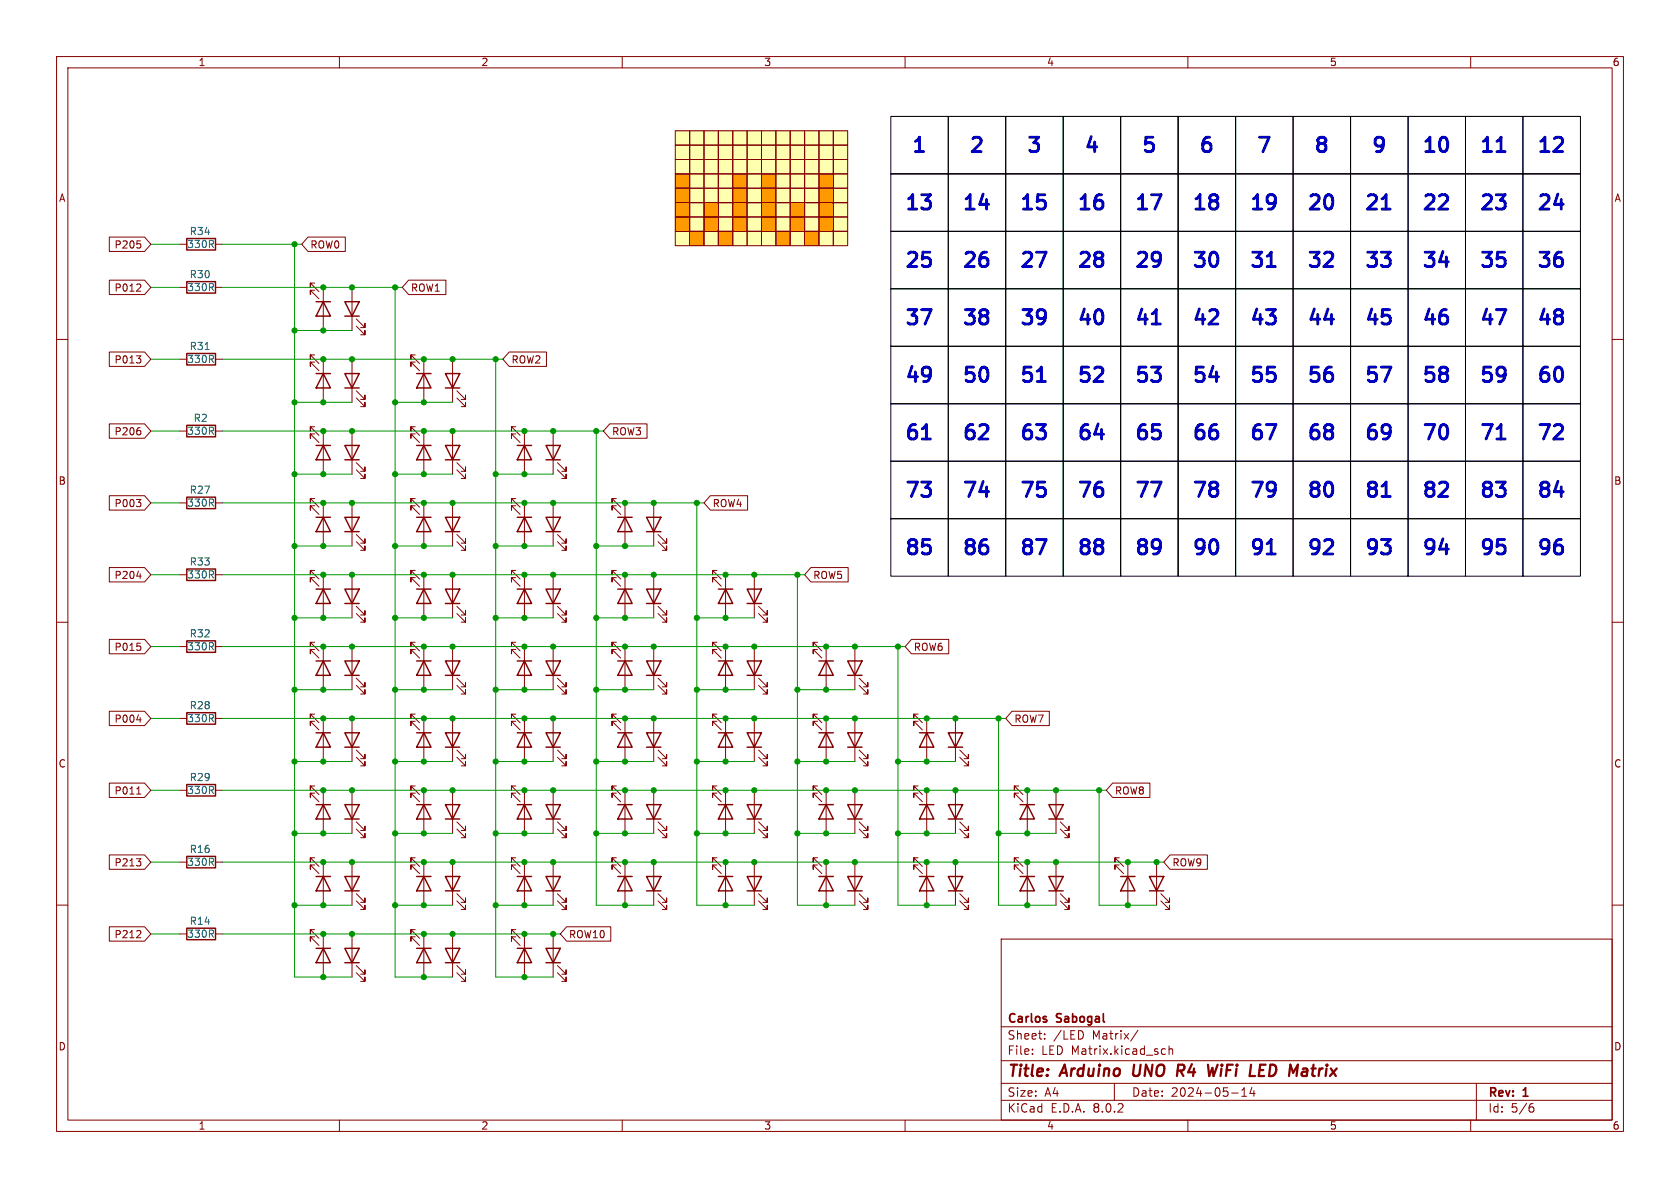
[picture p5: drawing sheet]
<svg xmlns="http://www.w3.org/2000/svg" width="297mm" height="210mm" viewBox="0 0 297 210" stroke-linecap="round" stroke-linejoin="round" font-family="sans-serif">
<defs><g id="words">
<g font-size="3.5" fill="#0000c2">
<text x="160.8" y="27.7">1</text>
<text x="171" y="27.7">2</text>
<text x="181.2" y="27.7">3</text>
<text x="191.3" y="27.7">4</text>
<text x="201.5" y="27.7">5</text>
<text x="211.6" y="27.7">6</text>
<text x="221.8" y="27.7">7</text>
<text x="232" y="27.7">8</text>
<text x="242.1" y="27.7">9</text>
<text x="251.1" y="27.7">10</text>
<text x="261.2" y="27.7">11</text>
<text x="271.4" y="27.7">12</text>
<text x="159.6" y="37.8">13</text>
<text x="169.8" y="37.8">14</text>
<text x="180" y="37.8">15</text>
<text x="190.1" y="37.8">16</text>
<text x="200.3" y="37.8">17</text>
<text x="210.4" y="37.8">18</text>
<text x="220.6" y="37.8">19</text>
<text x="230.8" y="37.8">20</text>
<text x="240.9" y="37.8">21</text>
<text x="251.1" y="37.8">22</text>
<text x="261.2" y="37.8">23</text>
<text x="271.4" y="37.8">24</text>
<text x="159.6" y="48">25</text>
<text x="169.8" y="48">26</text>
<text x="180" y="48">27</text>
<text x="190.1" y="48">28</text>
<text x="200.3" y="48">29</text>
<text x="210.4" y="48">30</text>
<text x="220.6" y="48">31</text>
<text x="230.8" y="48">32</text>
<text x="240.9" y="48">33</text>
<text x="251.1" y="48">34</text>
<text x="261.2" y="48">35</text>
<text x="271.4" y="48">36</text>
<text x="159.6" y="58.2">37</text>
<text x="169.8" y="58.2">38</text>
<text x="180" y="58.2">39</text>
<text x="190.1" y="58.2">40</text>
<text x="200.3" y="58.2">41</text>
<text x="210.4" y="58.2">42</text>
<text x="220.6" y="58.2">43</text>
<text x="230.8" y="58.2">44</text>
<text x="240.9" y="58.2">45</text>
<text x="251.1" y="58.2">46</text>
<text x="261.2" y="58.2">47</text>
<text x="271.4" y="58.2">48</text>
<text x="159.6" y="68.3">49</text>
<text x="169.8" y="68.3">50</text>
<text x="180" y="68.3">51</text>
<text x="190.1" y="68.3">52</text>
<text x="200.3" y="68.3">53</text>
<text x="210.4" y="68.3">54</text>
<text x="220.6" y="68.3">55</text>
<text x="230.8" y="68.3">56</text>
<text x="240.9" y="68.3">57</text>
<text x="251.1" y="68.3">58</text>
<text x="261.2" y="68.3">59</text>
<text x="271.4" y="68.3">60</text>
<text x="159.6" y="78.5">61</text>
<text x="169.8" y="78.5">62</text>
<text x="180" y="78.5">63</text>
<text x="190.1" y="78.5">64</text>
<text x="200.3" y="78.5">65</text>
<text x="210.4" y="78.5">66</text>
<text x="220.6" y="78.5">67</text>
<text x="230.8" y="78.5">68</text>
<text x="240.9" y="78.5">69</text>
<text x="251.1" y="78.5">70</text>
<text x="261.2" y="78.5">71</text>
<text x="271.4" y="78.5">72</text>
<text x="159.6" y="88.6">73</text>
<text x="169.8" y="88.6">74</text>
<text x="180" y="88.6">75</text>
<text x="190.1" y="88.6">76</text>
<text x="200.3" y="88.6">77</text>
<text x="210.4" y="88.6">78</text>
<text x="220.6" y="88.6">79</text>
<text x="230.8" y="88.6">80</text>
<text x="240.9" y="88.6">81</text>
<text x="251.1" y="88.6">82</text>
<text x="261.2" y="88.6">83</text>
<text x="271.4" y="88.6">84</text>
<text x="159.6" y="98.8">85</text>
<text x="169.8" y="98.8">86</text>
<text x="180" y="98.8">87</text>
<text x="190.1" y="98.8">88</text>
<text x="200.3" y="98.8">89</text>
<text x="210.4" y="98.8">90</text>
<text x="220.6" y="98.8">91</text>
<text x="230.8" y="98.8">92</text>
<text x="240.9" y="98.8">93</text>
<text x="251.1" y="98.8">94</text>
<text x="261.2" y="98.8">95</text>
<text x="271.4" y="98.8">96</text>
</g>
<g font-size="2.8" fill="#840000">
<text x="178" y="190.9">Title:</text>
<text x="187.7" y="190.9">Arduino</text>
<text x="201.1" y="190.9">UNO</text>
<text x="209.7" y="190.9">R4</text>
<text x="216" y="190.9">WiFi</text>
<text x="224.2" y="190.9">LED</text>
<text x="231.9" y="190.9">Matrix</text>
</g>
<g font-size="2.1" fill="#840000">
<text x="178" y="184">Sheet:</text>
<text x="178" y="181.2">Carlos</text>
<text x="186.2" y="184">/LED</text>
<text x="186.9" y="181.2">Sabogal</text>
<text x="193.2" y="184">Matrix/</text>
<text x="178" y="186.7">File:</text>
<text x="184.1" y="186.7">LED Matrix.kicad_sch</text>
<text x="178" y="196.9">KiCad</text>
<text x="178" y="194.1">Size:</text>
<text x="184.7" y="194.1">A4</text>
<text x="185.7" y="196.9">E.D.A.</text>
<text x="193.3" y="196.9">8.0.2</text>
<text x="200" y="194.1">Date:</text>
<text x="207" y="194.1">2024-05-14</text>
<text x="263" y="194.3">Rev:</text>
<text x="263" y="196.9">Id:</text>
<text x="267.1" y="196.9">5/6</text>
<text x="269.4" y="194.3">1</text>
</g>
<g font-size="1.8" fill="#840000">
<text x="35" y="11.9">1</text>
<text x="85" y="11.9">2</text>
<text x="135" y="11.9">3</text>
<text x="185" y="11.9">4</text>
<text x="235" y="11.9">5</text>
<text x="285" y="11.9">6</text>
<text x="10.3" y="35.9">A</text>
<text x="285.3" y="35.9">A</text>
<text x="20.1" y="44.1">P205</text>
<text x="54.8" y="44.1">ROW0</text>
<text x="20.1" y="51.8">P012</text>
<text x="72.5" y="51.8">ROW1</text>
<text x="20.1" y="64.5">P013</text>
<text x="90.3" y="64.5">ROW2</text>
<text x="20.1" y="77.2">P206</text>
<text x="108.1" y="77.2">ROW3</text>
<text x="10.3" y="85.9">B</text>
<text x="20.1" y="89.9">P003</text>
<text x="125.9" y="89.9">ROW4</text>
<text x="285.3" y="85.9">B</text>
<text x="20.1" y="102.6">P204</text>
<text x="143.7" y="102.6">ROW5</text>
<text x="20.1" y="115.3">P015</text>
<text x="161.4" y="115.3">ROW6</text>
<text x="20.1" y="128">P004</text>
<text x="179.2" y="128">ROW7</text>
<text x="10.3" y="135.9">C</text>
<text x="285.3" y="135.9">C</text>
<text x="20.1" y="140.7">P011</text>
<text x="197" y="140.7">ROW8</text>
<text x="20.1" y="153.4">P213</text>
<text x="207.2" y="153.4">ROW9</text>
<text x="20.1" y="166.1">P212</text>
<text x="100.5" y="166.1">ROW10</text>
<text x="10.3" y="185.9">D</text>
<text x="285.3" y="185.9">D</text>
<text x="35" y="199.9">1</text>
<text x="85" y="199.9">2</text>
<text x="135" y="199.9">3</text>
<text x="185" y="199.9">4</text>
<text x="235" y="199.9">5</text>
<text x="285" y="199.9">6</text>
</g>
<g font-size="1.8" fill="#006464">
<text x="33.4" y="41.8">R34</text>
<text x="33" y="44">330R</text>
<text x="33" y="51.7">330R</text>
<text x="33.4" y="49.4">R30</text>
<text x="33" y="64.4">330R</text>
<text x="33.4" y="62.1">R31</text>
<text x="33" y="77.1">330R</text>
<text x="34.1" y="74.8">R2</text>
<text x="33" y="89.8">330R</text>
<text x="33.4" y="87.5">R27</text>
<text x="33.4" y="100.2">R33</text>
<text x="33" y="102.5">330R</text>
<text x="33.4" y="112.9">R32</text>
<text x="33" y="115.2">330R</text>
<text x="33.4" y="125.6">R28</text>
<text x="33" y="127.9">330R</text>
<text x="33" y="140.6">330R</text>
<text x="33.4" y="138.3">R29</text>
<text x="33" y="153.3">330R</text>
<text x="33.4" y="151">R16</text>
<text x="33" y="166">330R</text>
<text x="33.4" y="163.7">R14</text>
</g>
</g></defs>
<g fill="none" stroke="#840000" stroke-width=".18">
<path d="M10 10h277v190h-277zM12 12h273v186h-273zM60 10v2M110 10v2M160 10v2M210 10v2M260 10v2M10 60h2M285 60h2M10 110h2M285 110h2M10 160h2"/>
<path d="M285 160h2M177 166h108v32h-108zM60 198v2M110 198v2M160 198v2M177 194.5h108M177 191.5h108M177 187.5h108M177 181.5h108M182.5 186.3v.1M182.5 185.5v.1M184.7 183.6v.1"/>
<path d="M184.7 182.8v.1M191.5 182.6v.7M197 191.5v3M201.2 182.1l-1.3 2M205.6 185.4l.4 .1M206 186.3l-.4 .1M206.7 185.5l.2-.1 .3 .1 .1 .9M206.7 184.9v1.5M210 198v2M217.7 193.2h1.2M219.5 193.8h.9M219.5 192.7l.5-.4v1.5"/>
<path d="M221.3 192.2l-.3 1.1h.9M221.7 192.8v1M260 198v2M261 191.5v6.5M270.6 195.7h.3l.3 .3-.1 .5-.5 .1M271 195.1l-.4 .1"/>
</g>
<path d="M200.5 188.2l-.2 1.6 .3 .4M208.3 188.2h.8M208.7 189.3l.5 .9M209.1 189.2l-.9 .1M215.3 188.2l-.8 2-.2-1.4M222.5 190.2h1M222.7 189.2h.6M222.8 188.2h.9M230.5 188.9l.6 .1-.1 1.2M231 190.1l-.2 .1M231.1 189.4h-.7" fill="none" stroke="#840000" stroke-width=".4"/>
<g fill="#ffffb0">
<path d="M142.2 28.2h2.6v2.5h-2.6z"/>
<path d="M144.8 23.1h2.5v2.6h-2.5z"/>
<path d="M144.8 25.7h2.5v2.5h-2.5z"/>
<path d="M142.2 25.7h2.6v2.5h-2.6z"/>
<path d="M142.2 23.1h2.6v2.6h-2.6z"/>
<path d="M139.7 23.1h2.5v2.6h-2.5z"/>
<path d="M134.6 28.2h2.6v2.5h-2.6z"/>
<path d="M132.1 28.2h2.5v2.5h-2.5z"/>
<path d="M132.1 23.1h2.5v2.6h-2.5z"/>
<path d="M132.1 25.7h2.5v2.5h-2.5z"/>
<path d="M132.1 30.7h2.5v2.6h-2.5z"/>
<path d="M147.3 23.1h2.6v2.6h-2.6z"/>
<path d="M144.8 28.2h2.5v2.5h-2.5z"/>
<path d="M147.3 25.7h2.6v2.5h-2.6z"/>
<path d="M147.3 28.2h2.6v2.5h-2.6z"/>
<path d="M139.7 25.7h2.5v2.5h-2.5z"/>
<path d="M139.7 28.2h2.5v2.5h-2.5z"/>
</g>
<path d="M134.6 30.7h2.6v2.6h-2.6z" fill="#f90"/>
<g fill="#ffffb0">
<path d="M137.2 25.7h2.5v2.5h-2.5z"/>
<path d="M137.2 30.7h2.5v2.6h-2.5z"/>
</g>
<path d="M124.5 35.8h2.5v2.6h-2.5z" fill="#f90"/>
<g fill="#ffffb0">
<path d="M124.5 33.3h2.5v2.5h-2.5z"/>
<path d="M127 33.3h2.5v2.5h-2.5z"/>
<path d="M127 35.8h2.5v2.6h-2.5z"/>
<path d="M121.9 33.3h2.6v2.5h-2.6z"/>
<path d="M127 30.7h2.5v2.6h-2.5z"/>
<path d="M132.1 35.8h2.5v2.6h-2.5z"/>
</g>
<path d="M129.5 33.3h2.6v2.5h-2.6z" fill="#f90"/>
<g fill="#ffffb0">
<path d="M121.9 25.7h2.6v2.5h-2.6z"/>
<path d="M119.4 23.1h2.5v2.6h-2.5z"/>
<path d="M121.9 23.1h2.6v2.6h-2.6z"/>
<path d="M119.4 25.7h2.5v2.5h-2.5z"/>
</g>
<path d="M139.7 35.8h2.5v2.6h-2.5z" fill="#f90"/>
<g fill="#ffffb0">
<path d="M139.7 30.7h2.5v2.6h-2.5z"/>
<path d="M142.2 35.8h2.6v2.6h-2.6z"/>
<path d="M121.9 35.8h2.6v2.6h-2.6z"/>
<path d="M142.2 30.7h2.6v2.6h-2.6z"/>
<path d="M142.2 33.3h2.6v2.5h-2.6z"/>
<path d="M137.2 38.4h2.5v2.5h-2.5z"/>
<path d="M134.6 40.9h2.6v2.5h-2.6z"/>
<path d="M132.1 38.4h2.5v2.5h-2.5z"/>
<path d="M132.1 40.9h2.5v2.5h-2.5z"/>
</g>
<g fill="#f90">
<path d="M137.2 40.9h2.5v2.5h-2.5z"/>
<path d="M134.6 38.4h2.6v2.5h-2.6z"/>
<path d="M134.6 35.8h2.6v2.6h-2.6z"/>
<path d="M134.6 33.3h2.6v2.5h-2.6z"/>
</g>
<path d="M139.7 40.9h2.5v2.5h-2.5z" fill="#ffffb0"/>
<g fill="#f90">
<path d="M144.8 38.4h2.5v2.5h-2.5z"/>
<path d="M142.2 40.9h2.6v2.5h-2.6z"/>
<path d="M139.7 38.4h2.5v2.5h-2.5z"/>
</g>
<path d="M142.2 38.4h2.6v2.5h-2.6z" fill="#ffffb0"/>
<path d="M144.8 33.3h2.5v2.5h-2.5z" fill="#f90"/>
<g fill="#ffffb0">
<path d="M147.3 30.7h2.6v2.6h-2.6z"/>
<path d="M147.3 33.3h2.6v2.5h-2.6z"/>
</g>
<g fill="#f90">
<path d="M144.8 30.7h2.5v2.6h-2.5z"/>
<path d="M121.9 40.9h2.6v2.5h-2.6z"/>
</g>
<path d="M147.3 38.4h2.6v2.5h-2.6z" fill="#ffffb0"/>
<path d="M144.8 35.8h2.5v2.6h-2.5z" fill="#f90"/>
<g fill="#ffffb0">
<path d="M144.8 40.9h2.5v2.5h-2.5z"/>
<path d="M147.3 40.9h2.6v2.5h-2.6z"/>
<path d="M147.3 35.8h2.6v2.6h-2.6z"/>
</g>
<path d="M119.4 35.8h2.5v2.6h-2.5z" fill="#f90"/>
<g fill="#ffffb0">
<path d="M119.4 40.9h2.5v2.5h-2.5z"/>
<path d="M121.9 38.4h2.6v2.5h-2.6z"/>
</g>
<g fill="#f90">
<path d="M119.4 38.4h2.5v2.5h-2.5z"/>
<path d="M129.5 35.8h2.6v2.6h-2.6z"/>
<path d="M129.5 30.7h2.6v2.6h-2.6z"/>
</g>
<g fill="#ffffb0">
<path d="M132.1 33.3h2.5v2.5h-2.5z"/>
<path d="M137.2 33.3h2.5v2.5h-2.5z"/>
<path d="M137.2 23.1h2.5v2.6h-2.5z"/>
<path d="M137.2 28.2h2.5v2.5h-2.5z"/>
<path d="M129.5 23.1h2.6v2.6h-2.6z"/>
<path d="M134.6 23.1h2.6v2.6h-2.6z"/>
<path d="M129.5 25.7h2.6v2.5h-2.6z"/>
<path d="M134.6 25.7h2.6v2.5h-2.6z"/>
<path d="M137.2 35.8h2.5v2.6h-2.5z"/>
<path d="M129.5 28.2h2.6v2.5h-2.6z"/>
<path d="M124.5 28.2h2.5v2.5h-2.5z"/>
<path d="M124.5 30.7h2.5v2.6h-2.5z"/>
<path d="M121.9 30.7h2.6v2.6h-2.6z"/>
<path d="M121.9 28.2h2.6v2.5h-2.6z"/>
</g>
<path d="M119.4 30.7h2.5v2.6h-2.5z" fill="#f90"/>
<path d="M119.4 28.2h2.5v2.5h-2.5z" fill="#ffffb0"/>
<path d="M119.4 33.3h2.5v2.5h-2.5z" fill="#f90"/>
<g fill="#ffffb0">
<path d="M124.5 23.1h2.5v2.6h-2.5z"/>
<path d="M127 23.1h2.5v2.6h-2.5z"/>
<path d="M127 28.2h2.5v2.5h-2.5z"/>
<path d="M127 25.7h2.5v2.5h-2.5z"/>
<path d="M124.5 25.7h2.5v2.5h-2.5z"/>
</g>
<g fill="#f90">
<path d="M127 40.9h2.5v2.5h-2.5z"/>
<path d="M129.5 38.4h2.6v2.5h-2.6z"/>
</g>
<path d="M124.5 40.9h2.5v2.5h-2.5z" fill="#ffffb0"/>
<path d="M124.5 38.4h2.5v2.5h-2.5z" fill="#f90"/>
<g fill="#ffffb0">
<path d="M129.5 40.9h2.6v2.5h-2.6z"/>
<path d="M127 38.4h2.5v2.5h-2.5z"/>
<path d="M139.7 33.3h2.5v2.5h-2.5z"/>
</g>
<g fill="none" stroke="#840000" stroke-width=".25">
<path d="M33 49.8h5.1v2h-5.1zM33 42.2h5.1v2h-5.1zM55.9 53.3h2.5M57.1 53.3l1.3 2.6h-2.5zM61 53.3h2.5l-1.3 2.6zM61 55.9h2.5M33 75.2h5.1v2h-5.1zM33 62.5h5.1v2h-5.1zM55.9 78.7h2.5M55.9 66h2.5M57.1 78.7l1.3 2.6h-2.5zM57.1 66l1.3 2.6h-2.5z"/>
<path d="M61 78.7h2.5l-1.3 2.6zM61 66h2.5l-1.3 2.6zM61 68.6h2.5M73.7 78.7h2.5M73.7 66h2.5M74.9 78.7l1.3 2.6h-2.5zM74.9 66l1.3 2.6h-2.5zM78.7 78.7h2.6l-1.3 2.6zM78.7 66h2.6l-1.3 2.6zM78.7 68.6h2.6M91.4 78.7h2.6M92.7 78.7l1.3 2.6h-2.6z"/>
<path d="M96.5 78.7h2.6l-1.3 2.6zM33 87.9h5.1v2h-5.1zM55.9 91.4h2.5M57.1 91.4l1.3 2.6h-2.5zM61 91.4h2.5l-1.3 2.6zM61 81.3h2.5M61 94h2.5M73.7 91.4h2.5M74.9 91.4l1.3 2.6h-2.5zM78.7 91.4h2.6l-1.3 2.6zM78.7 81.3h2.6M78.7 94h2.6"/>
<path d="M91.4 91.4h2.6M92.7 91.4l1.3 2.6h-2.6zM96.5 91.4h2.6l-1.3 2.6zM96.5 81.3h2.6M96.5 94h2.6M109.2 91.4h2.6M110.5 91.4l1.3 2.6h-2.6zM114.3 91.4h2.5l-1.2 2.6zM114.3 94h2.5M33 100.6h5.1v2h-5.1zM33 113.3h5.1v2h-5.1zM55.9 104.1h2.5"/>
<path d="M55.9 116.8h2.5M57.1 104.1l1.3 2.6h-2.5zM57.1 116.8l1.3 2.6h-2.5zM61 104.1h2.5l-1.3 2.6zM61 116.8h2.5l-1.3 2.6zM61 106.7h2.5M61 119.4h2.5M73.7 104.1h2.5M73.7 116.8h2.5M74.9 116.8l1.3 2.6h-2.5zM74.9 104.1l1.3 2.6h-2.5zM78.7 104.1h2.6l-1.3 2.6z"/>
<path d="M78.7 116.8h2.6l-1.3 2.6zM78.7 106.7h2.6M78.7 119.4h2.6M91.4 104.1h2.6M91.4 116.8h2.6M92.7 104.1l1.3 2.6h-2.6zM92.7 116.8l1.3 2.6h-2.6zM96.5 104.1h2.6l-1.3 2.6zM96.5 116.8h2.6l-1.3 2.6zM96.5 106.7h2.6M96.5 119.4h2.6M109.2 104.1h2.6"/>
<path d="M109.2 116.8h2.6M110.5 116.8l1.3 2.6h-2.6zM110.5 104.1l1.3 2.6h-2.6zM114.3 116.8h2.5l-1.2 2.6zM114.3 104.1h2.5l-1.2 2.6zM114.3 106.7h2.5M114.3 119.4h2.5M127 104.1h2.5M127 116.8h2.5M128.3 104.1l1.2 2.6h-2.5zM128.3 116.8l1.2 2.6h-2.5zM132.1 104.1h2.5l-1.3 2.6z"/>
<path d="M132.1 116.8h2.5l-1.3 2.6zM132.1 106.7h2.5M132.1 119.4h2.5M144.8 116.8h2.5M146 116.8l1.3 2.6h-2.5zM149.9 116.8h2.5l-1.3 2.6zM149.9 119.4h2.5M33 126h5.1v2h-5.1zM33 138.7h5.1v2h-5.1zM55.9 129.5h2.5M57.1 129.5l1.3 2.6h-2.5zM61 129.5h2.5l-1.3 2.6z"/>
<path d="M61 132.1h2.5M73.7 129.5h2.5M74.9 129.5l1.3 2.6h-2.5zM78.7 129.5h2.6l-1.3 2.6zM78.7 132.1h2.6M91.4 129.5h2.6M92.7 129.5l1.3 2.6h-2.6zM96.5 129.5h2.6l-1.3 2.6zM96.5 132.1h2.6M109.2 129.5h2.6M110.5 129.5l1.3 2.6h-2.6zM114.3 129.5h2.5l-1.2 2.6z"/>
<path d="M114.3 132.1h2.5M127 129.5h2.5M128.3 129.5l1.2 2.6h-2.5zM132.1 129.5h2.5l-1.3 2.6zM132.1 132.1h2.5M144.8 129.5h2.5M146 129.5l1.3 2.6h-2.5zM149.9 129.5h2.5l-1.3 2.6zM149.9 132.1h2.5M162.6 129.5h2.5M163.8 129.5l1.3 2.6h-2.5zM167.6 129.5h2.6l-1.3 2.6z"/>
<path d="M167.6 132.1h2.6M33 151.4h5.1v2h-5.1zM55.9 142.2h2.5M55.9 154.9h2.5M57.1 142.2l1.3 2.6h-2.5zM57.1 154.9l1.3 2.6h-2.5zM61 154.9h2.5l-1.3 2.6zM61 142.2h2.5l-1.3 2.6zM61 157.5h2.5M61 144.8h2.5M73.7 142.2h2.5M73.7 154.9h2.5"/>
<path d="M74.9 142.2l1.3 2.6h-2.5zM74.9 154.9l1.3 2.6h-2.5zM78.7 154.9h2.6l-1.3 2.6zM78.7 142.2h2.6l-1.3 2.6zM78.7 157.5h2.6M78.7 144.8h2.6M91.4 142.2h2.6M91.4 154.9h2.6M92.7 142.2l1.3 2.6h-2.6zM92.7 154.9l1.3 2.6h-2.6zM96.5 154.9h2.6l-1.3 2.6zM96.5 142.2h2.6l-1.3 2.6z"/>
<path d="M96.5 157.5h2.6M96.5 144.8h2.6M109.2 142.2h2.6M109.2 154.9h2.6M110.5 154.9l1.3 2.6h-2.6zM110.5 142.2l1.3 2.6h-2.6zM114.3 154.9h2.5l-1.2 2.6zM114.3 142.2h2.5l-1.2 2.6zM114.3 157.5h2.5M114.3 144.8h2.5M127 142.2h2.5M127 154.9h2.5"/>
<path d="M128.3 142.2l1.2 2.6h-2.5zM128.3 154.9l1.2 2.6h-2.5zM132.1 142.2h2.5l-1.3 2.6zM132.1 154.9h2.5l-1.3 2.6zM132.1 157.5h2.5M132.1 144.8h2.5M144.8 142.2h2.5M144.8 154.9h2.5M146 154.9l1.3 2.6h-2.5zM146 142.2l1.3 2.6h-2.5zM149.9 154.9h2.5l-1.3 2.6zM149.9 142.2h2.5l-1.3 2.6z"/>
<path d="M149.9 157.5h2.5M149.9 144.8h2.5M162.6 142.2h2.5M162.6 154.9h2.5M163.8 142.2l1.3 2.6h-2.5zM163.8 154.9l1.3 2.6h-2.5zM167.6 142.2h2.6l-1.3 2.6zM167.6 154.9h2.6l-1.3 2.6zM167.6 157.5h2.6M167.6 144.8h2.6M180.3 142.2h2.6M180.3 154.9h2.6"/>
<path d="M181.6 154.9l1.3 2.6h-2.6zM181.6 142.2l1.3 2.6h-2.6zM185.4 142.2h2.6l-1.3 2.6zM185.4 154.9h2.6l-1.3 2.6zM185.4 157.5h2.6M185.4 144.8h2.6M198.1 154.9h2.6M199.4 154.9l1.3 2.6h-2.6zM203.2 154.9h2.5l-1.2 2.6zM203.2 157.5h2.5M33 164.1h5.1v2h-5.1zM55.9 167.6h2.5"/>
<path d="M57.1 167.6l1.3 2.6h-2.5zM61 167.6h2.5l-1.3 2.6zM61 170.2h2.5M73.7 167.6h2.5M74.9 167.6l1.3 2.6h-2.5zM78.7 167.6h2.6l-1.3 2.6zM78.7 170.2h2.6M91.4 167.6h2.6M92.7 167.6l1.3 2.6h-2.6zM96.5 167.6h2.6l-1.3 2.6zM96.5 170.2h2.6"/>
</g>
<g fill="none" stroke="#840000" stroke-width=".18">
<path d="M19.3 49.5h6.3l1.1 1.3-1.1 1.3h-6.3zM19.3 41.9h6.3l1.1 1.3-1.1 1.3h-6.3zM24.2 42.6h.6M24.8 43.1l.1 .2-.1 .5M24.8 50.3l.1 .1-.1 .3-.7 .8h.8M31.7 50.8h1.3M31.7 43.2h1.3M38.1 50.8h1.3M38.1 43.2h1.3M54.5 41.9h6.5v2.6h-6.5l-1.2-1.3zM55.6 50h-.7v.8v-.8l1.5 1.6M55.6 51.3h-.7v.8v-.8l1.5 1.5"/>
<path d="M57.1 50.8v7.6M62.2 50.8v7.6M63 57.7l1.5 1.5v-.8v.8h-.7M63 56.4l1.5 1.5v-.7v.7h-.7M72.2 49.5h6.6v2.6h-6.6l-1.1-1.3zM19.3 74.9h6.3l1.1 1.3-1.1 1.3h-6.3zM19.3 62.2h6.3l1.1 1.3-1.1 1.3h-6.3zM24.1 62.9h.8l-.4 .5M24.8 76.1l.1 .2-.1 .5M24.8 63.4l.1 .2-.1 .5M31.7 76.2h1.3M31.7 63.5h1.3"/>
<path d="M38.1 76.2h1.3M38.1 63.5h1.3M55.6 75.4h-.7v.8v-.8l1.5 1.6M55.6 76.7h-.7v.8v-.8l1.5 1.5M55.6 62.7h-.7v.8v-.8l1.5 1.6M55.6 64h-.7v.8v-.8l1.5 1.5M57.1 63.5v7.6M57.1 76.2v7.6M62.2 63.5v7.6M62.2 76.2v7.6M63 70.4l1.5 1.5v-.8v.8h-.7M63 69.1l1.5 1.5v-.7v.7h-.7"/>
<path d="M73.4 75.4h-.8v.8v-.8l1.6 1.6M73.4 76.7h-.8v.8v-.8l1.6 1.5M73.4 62.7h-.8v.8v-.8l1.6 1.6M73.4 64h-.8v.8v-.8l1.6 1.5M74.9 63.5v7.6M74.9 76.2v7.6M80 63.5v7.6M80 76.2v7.6M80.8 70.4l1.5 1.5v-.8v.8h-.8M80.8 69.1l1.5 1.5v-.7v.7h-.8M90 62.2h6.6v2.6h-6.6l-1.1-1.3zM91.2 75.4h-.8v.8v-.8l1.5 1.6"/>
<path d="M91.2 76.7h-.8v.8v-.8l1.5 1.5M92.7 76.2v7.6M97.8 76.2v7.6M107.8 74.9h6.6v2.6h-6.6l-1.1-1.3zM19.3 87.6h6.3l1.1 1.3-1.1 1.3h-6.3zM24.1 88.3h.8l-.4 .5M24.8 88.8l.1 .2-.1 .5M31.7 88.9h1.3M38.1 88.9h1.3M55.6 88.1h-.7v.8v-.8l1.5 1.6M55.6 89.4h-.7v.8v-.8l1.5 1.5M57.1 88.9v7.6"/>
<path d="M62.2 88.9v7.6M63 83.1l1.5 1.5v-.8v.8h-.7M63 81.8l1.5 1.5v-.7v.7h-.7M63 95.8l1.5 1.5v-.8v.8h-.7M63 94.5l1.5 1.5v-.7v.7h-.7M73.4 88.1h-.8v.8v-.8l1.6 1.6M73.4 89.4h-.8v.8v-.8l1.6 1.5M74.9 88.9v7.6M80 88.9v7.6M80.8 95.8l1.5 1.5v-.8v.8h-.8M80.8 94.5l1.5 1.5v-.7v.7h-.8M80.8 83.1l1.5 1.5v-.8v.8h-.8"/>
<path d="M80.8 81.8l1.5 1.5v-.7v.7h-.8M91.2 88.1h-.8v.8v-.8l1.5 1.6M91.2 89.4h-.8v.8v-.8l1.5 1.5M92.7 88.9v7.6M97.8 88.9v7.6M98.6 95.8l1.5 1.5v-.8v.8h-.8M98.6 94.5l1.5 1.5v-.7v.7h-.8M98.6 83.1l1.5 1.5v-.8v.8h-.8M98.6 81.8l1.5 1.5v-.7v.7h-.8M109 88.1h-.8v.8v-.8l1.5 1.6M109 89.4h-.8v.8v-.8l1.5 1.5M110.5 88.9v7.6"/>
<path d="M115.6 88.9v7.6M116.3 95.8l1.6 1.5v-.8v.8h-.8M116.3 94.5l1.6 1.5v-.7v.7h-.8M125.6 87.6h6.6v2.6h-6.6l-1.1-1.3zM19.3 100.3h6.3l1.1 1.3-1.1 1.3h-6.3zM19.3 113h6.3l1.1 1.3-1.1 1.3h-6.3zM24.2 101.8h.8M24.2 113.7h.6M24.8 114.2l.1 .2-.1 .5M31.7 101.6h1.3M31.7 114.3h1.3M38.1 101.6h1.3"/>
<path d="M38.1 114.3h1.3M55.6 100.8h-.7v.8v-.8l1.5 1.6M55.6 102.1h-.7v.8v-.8l1.5 1.5M55.6 113.5h-.7v.8v-.8l1.5 1.6M55.6 114.8h-.7v.8v-.8l1.5 1.5M57.1 101.6v7.6M57.1 114.3v7.6M62.2 101.6v7.6M62.2 114.3v7.6M63 108.5l1.5 1.5v-.8v.8h-.7M63 107.2l1.5 1.5v-.7v.7h-.7M63 119.9l1.5 1.5v-.7v.7h-.7"/>
<path d="M73.4 113.5h-.8v.8v-.8l1.6 1.6M73.4 114.8h-.8v.8v-.8l1.6 1.5M73.4 100.8h-.8v.8v-.8l1.6 1.6M73.4 102.1h-.8v.8v-.8l1.6 1.5M74.9 101.6v7.6M74.9 114.3v7.6M80 101.6v7.6M80 114.3v7.6M80.8 108.5l1.5 1.5v-.8v.8h-.8M80.8 107.2l1.5 1.5v-.7v.7h-.8M80.8 119.9l1.5 1.5v-.7v.7h-.8M91.2 100.8h-.8v.8v-.8l1.5 1.6"/>
<path d="M91.2 102.1h-.8v.8v-.8l1.5 1.5M91.2 113.5h-.8v.8v-.8l1.5 1.6M91.2 114.8h-.8v.8v-.8l1.5 1.5M92.7 101.6v7.6M92.7 114.3v7.6M97.8 101.6v7.6M97.8 114.3v7.6M98.6 108.5l1.5 1.5v-.8v.8h-.8M98.6 107.2l1.5 1.5v-.7v.7h-.8M98.6 119.9l1.5 1.5v-.7v.7h-.8M109 113.5h-.8v.8v-.8l1.5 1.6M109 114.8h-.8v.8v-.8l1.5 1.5"/>
<path d="M109 100.8h-.8v.8v-.8l1.5 1.6M109 102.1h-.8v.8v-.8l1.5 1.5M110.5 101.6v7.6M110.5 114.3v7.6M115.6 101.6v7.6M115.6 114.3v7.6M116.3 119.9l1.6 1.5v-.7v.7h-.8M116.3 108.5l1.6 1.5v-.8v.8h-.8M116.3 107.2l1.6 1.5v-.7v.7h-.8M126.7 100.8h-.7v.8v-.8l1.5 1.6M126.7 102.1h-.7v.8v-.8l1.5 1.5M126.7 113.5h-.7v.8v-.8l1.5 1.6"/>
<path d="M126.7 114.8h-.7v.8v-.8l1.5 1.5M128.3 101.6v7.6M128.3 114.3v7.6M133.3 101.6v7.6M133.3 114.3v7.6M134.1 108.5l1.5 1.5v-.8v.8h-.7M134.1 107.2l1.5 1.5v-.7v.7h-.7M134.1 119.9l1.5 1.5v-.7v.7h-.7M143.4 100.3h6.5v2.6h-6.5l-1.2-1.3zM144.5 113.5h-.7v.8v-.8l1.5 1.6M144.5 114.8h-.7v.8v-.8l1.5 1.5M146 114.3v7.6"/>
<path d="M151.1 114.3v7.6M151.9 119.9l1.5 1.5v-.7v.7h-.7M161.1 113h6.6v2.6h-6.6l-1.1-1.3zM19.3 125.7h6.3l1.1 1.3-1.1 1.3h-6.3zM19.3 138.4h6.3l1.1 1.3-1.1 1.3h-6.3zM24.2 127.2h.8M31.7 127h1.3M31.7 139.7h1.3M38.1 127h1.3M38.1 139.7h1.3M55.6 126.2h-.7v.8v-.8l1.5 1.6M55.6 127.5h-.7v.8v-.8l1.5 1.5"/>
<path d="M55.6 138.9h-.7v.8v-.8l1.5 1.6M57.1 127v7.6M57.1 139.7v7.6M62.2 127v7.6M62.2 139.7v7.6M63 133.9l1.5 1.5v-.8v.8h-.7M63 132.6l1.5 1.5v-.7v.7h-.7M63 121.2l1.5 1.5v-.8v.8h-.7M73.4 126.2h-.8v.8v-.8l1.6 1.6M73.4 127.5h-.8v.8v-.8l1.6 1.5M73.4 138.9h-.8v.8v-.8l1.6 1.6M74.9 127v7.6"/>
<path d="M74.9 139.7v7.6M80 127v7.6M80 139.7v7.6M80.8 133.9l1.5 1.5v-.8v.8h-.8M80.8 132.6l1.5 1.5v-.7v.7h-.8M80.8 121.2l1.5 1.5v-.8v.8h-.8M91.2 138.9h-.8v.8v-.8l1.5 1.6M91.2 126.2h-.8v.8v-.8l1.5 1.6M91.2 127.5h-.8v.8v-.8l1.5 1.5M92.7 127v7.6M92.7 139.7v7.6M97.8 127v7.6"/>
<path d="M97.8 139.7v7.6M98.6 121.2l1.5 1.5v-.8v.8h-.8M98.6 133.9l1.5 1.5v-.8v.8h-.8M98.6 132.6l1.5 1.5v-.7v.7h-.8M109 126.2h-.8v.8v-.8l1.5 1.6M109 127.5h-.8v.8v-.8l1.5 1.5M109 138.9h-.8v.8v-.8l1.5 1.6M110.5 127v7.6M110.5 139.7v7.6M115.6 127v7.6M115.6 139.7v7.6M116.3 121.2l1.6 1.5v-.8v.8h-.8"/>
<path d="M116.3 133.9l1.6 1.5v-.8v.8h-.8M116.3 132.6l1.6 1.5v-.7v.7h-.8M126.7 138.9h-.7v.8v-.8l1.5 1.6M126.7 126.2h-.7v.8v-.8l1.5 1.6M126.7 127.5h-.7v.8v-.8l1.5 1.5M128.3 127v7.6M128.3 139.7v7.6M133.3 127v7.6M133.3 139.7v7.6M134.1 121.2l1.5 1.5v-.8v.8h-.7M134.1 133.9l1.5 1.5v-.8v.8h-.7M134.1 132.6l1.5 1.5v-.7v.7h-.7"/>
<path d="M144.5 138.9h-.7v.8v-.8l1.5 1.6M144.5 126.2h-.7v.8v-.8l1.5 1.6M144.5 127.5h-.7v.8v-.8l1.5 1.5M146 127v7.6M146 139.7v7.6M151.1 127v7.6M151.1 139.7v7.6M151.9 121.2l1.5 1.5v-.8v.8h-.7M151.9 133.9l1.5 1.5v-.8v.8h-.7M151.9 132.6l1.5 1.5v-.7v.7h-.7M162.3 138.9h-.8v.8v-.8l1.6 1.6M162.3 126.2h-.8v.8v-.8l1.6 1.6"/>
<path d="M162.3 127.5h-.8v.8v-.8l1.6 1.5M163.8 127v7.6M163.8 139.7v7.6M168.9 127v7.6M168.9 139.7v7.6M169.7 133.9l1.5 1.5v-.8v.8h-.8M169.7 132.6l1.5 1.5v-.7v.7h-.8M178.9 125.7h6.6v2.6h-6.6l-1.1-1.3zM180.1 138.9h-.8v.8v-.8l1.5 1.6M181.6 139.7v7.6M186.7 139.7v7.6M196.7 138.4h6.6v2.6h-6.6l-1.1-1.3z"/>
<path d="M19.3 151.1h6.3l1.1 1.3-1.1 1.3h-6.3zM24.1 151.8h.8l-.4 .5M24.2 140.4h.7M24.8 152.3l.1 .2-.1 .5M31.7 152.4h1.3M38.1 152.4h1.3M55.6 140.2h-.7v.8v-.8l1.5 1.5M55.6 151.6h-.7v.8v-.8l1.5 1.6M55.6 152.9h-.7v.8v-.8l1.5 1.5M57.1 152.4v7.6M62.2 152.4v7.6M63 159.3l1.5 1.5v-.8v.8h-.7"/>
<path d="M63 158l1.5 1.5v-.7v.7h-.7M63 146.6l1.5 1.5v-.8v.8h-.7M63 145.3l1.5 1.5v-.7v.7h-.7M73.4 140.2h-.8v.8v-.8l1.6 1.5M73.4 151.6h-.8v.8v-.8l1.6 1.6M73.4 152.9h-.8v.8v-.8l1.6 1.5M74.9 152.4v7.6M80 152.4v7.6M80.8 159.3l1.5 1.5v-.8v.8h-.8M80.8 158l1.5 1.5v-.7v.7h-.8M80.8 146.6l1.5 1.5v-.8v.8h-.8M80.8 145.3l1.5 1.5v-.7v.7h-.8"/>
<path d="M91.2 140.2h-.8v.8v-.8l1.5 1.5M91.2 151.6h-.8v.8v-.8l1.5 1.6M91.2 152.9h-.8v.8v-.8l1.5 1.5M92.7 152.4v7.6M97.8 152.4v7.6M98.6 159.3l1.5 1.5v-.8v.8h-.8M98.6 158l1.5 1.5v-.7v.7h-.8M98.6 146.6l1.5 1.5v-.8v.8h-.8M98.6 145.3l1.5 1.5v-.7v.7h-.8M109 151.6h-.8v.8v-.8l1.5 1.6M109 152.9h-.8v.8v-.8l1.5 1.5M109 140.2h-.8v.8v-.8l1.5 1.5"/>
<path d="M110.5 152.4v7.6M115.6 152.4v7.6M116.3 159.3l1.6 1.5v-.8v.8h-.8M116.3 158l1.6 1.5v-.7v.7h-.8M116.3 146.6l1.6 1.5v-.8v.8h-.8M116.3 145.3l1.6 1.5v-.7v.7h-.8M126.7 140.2h-.7v.8v-.8l1.5 1.5M126.7 151.6h-.7v.8v-.8l1.5 1.6M126.7 152.9h-.7v.8v-.8l1.5 1.5M128.3 152.4v7.6M133.3 152.4v7.6M134.1 146.6l1.5 1.5v-.8v.8h-.7"/>
<path d="M134.1 145.3l1.5 1.5v-.7v.7h-.7M134.1 159.3l1.5 1.5v-.8v.8h-.7M134.1 158l1.5 1.5v-.7v.7h-.7M144.5 151.6h-.7v.8v-.8l1.5 1.6M144.5 152.9h-.7v.8v-.8l1.5 1.5M144.5 140.2h-.7v.8v-.8l1.5 1.5M146 152.4v7.6M151.1 152.4v7.6M151.9 159.3l1.5 1.5v-.8v.8h-.7M151.9 158l1.5 1.5v-.7v.7h-.7M151.9 146.6l1.5 1.5v-.8v.8h-.7M151.9 145.3l1.5 1.5v-.7v.7h-.7"/>
<path d="M162.3 140.2h-.8v.8v-.8l1.6 1.5M162.3 151.6h-.8v.8v-.8l1.6 1.6M162.3 152.9h-.8v.8v-.8l1.6 1.5M163.8 152.4v7.6M168.9 152.4v7.6M169.7 146.6l1.5 1.5v-.8v.8h-.8M169.7 145.3l1.5 1.5v-.7v.7h-.8M169.7 159.3l1.5 1.5v-.8v.8h-.8M169.7 158l1.5 1.5v-.7v.7h-.8M180.1 151.6h-.8v.8v-.8l1.5 1.6M180.1 152.9h-.8v.8v-.8l1.5 1.5M180.1 140.2h-.8v.8v-.8l1.5 1.5"/>
<path d="M181.6 152.4v7.6M186.7 152.4v7.6M187.5 146.6l1.5 1.5v-.8v.8h-.8M187.5 145.3l1.5 1.5v-.7v.7h-.8M187.5 159.3l1.5 1.5v-.8v.8h-.8M187.5 158l1.5 1.5v-.7v.7h-.8M197.9 151.6h-.8v.8v-.8l1.5 1.6M197.9 152.9h-.8v.8v-.8l1.5 1.5M199.4 152.4v7.6M204.5 152.4v7.6M205.2 159.3l1.6 1.5v-.8v.8h-.8M205.2 158l1.6 1.5v-.7v.7h-.8"/>
<path d="M206.9 151.1h6.5v2.6h-6.5l-1.2-1.3zM19.3 163.8h6.3l1.1 1.3-1.1 1.3h-6.3zM24.8 164.6l.1 .1-.1 .3-.7 .8h.8M31.7 165.1h1.3M38.1 165.1h1.3M55.6 164.3h-.7v.8v-.8l1.5 1.6M55.6 165.6h-.7v.8v-.8l1.5 1.5M57.1 165.1v7.6M62.2 165.1v7.6M63 172l1.5 1.5v-.8v.8h-.7M63 170.7l1.5 1.5v-.7v.7h-.7M73.4 164.3h-.8v.8v-.8l1.6 1.6"/>
<path d="M73.4 165.6h-.8v.8v-.8l1.6 1.5M74.9 165.1v7.6M80 165.1v7.6M80.8 172l1.5 1.5v-.8v.8h-.8M80.8 170.7l1.5 1.5v-.7v.7h-.8M91.2 164.3h-.8v.8v-.8l1.5 1.6M91.2 165.6h-.8v.8v-.8l1.5 1.5M92.7 165.1v7.6M97.8 165.1v7.6M98.6 172l1.5 1.5v-.8v.8h-.8M98.6 170.7l1.5 1.5v-.7v.7h-.8M100.2 163.8h7.8v2.6h-7.8l-1.1-1.3z"/>
</g>
<path d="M36.3 61.8h.7" fill="none" stroke="#006464" stroke-width=".18"/>
<g fill="none" stroke="#000" stroke-width=".18">
<path d="M157.5 20.6h10.1v10.1h-10.1zM157.5 30.7h10.1v10.2h-10.1zM167.6 30.7h10.2v10.2h-10.2zM167.6 20.6h10.2v10.1h-10.2zM177.8 30.7h10.2v10.2h-10.2zM177.8 20.6h10.2v10.1h-10.2zM188 30.7h10.1v10.2h-10.1zM188 20.6h10.1v10.1h-10.1zM198.1 20.6h10.2v10.1h-10.2zM198.1 30.7h10.2v10.2h-10.2zM208.3 30.7h10.1v10.2h-10.1zM208.3 20.6h10.1v10.1h-10.1z"/>
<path d="M218.4 20.6h10.2v10.1h-10.2zM218.4 30.7h10.2v10.2h-10.2zM228.6 30.7h10.2v10.2h-10.2zM228.6 20.6h10.2v10.1h-10.2zM238.8 20.6h10.1v10.1h-10.1zM238.8 30.7h10.1v10.2h-10.1zM248.9 20.6h10.2v10.1h-10.2zM248.9 30.7h10.2v10.2h-10.2zM259.1 30.7h10.1v10.2h-10.1zM259.1 20.6h10.1v10.1h-10.1zM269.2 20.6h10.2v10.1h-10.2zM269.2 30.7h10.2v10.2h-10.2z"/>
<path d="M157.5 51.1h10.1v10.1h-10.1zM157.5 40.9h10.1v10.2h-10.1zM167.6 51.1h10.2v10.1h-10.2zM167.6 40.9h10.2v10.2h-10.2zM177.8 51.1h10.2v10.1h-10.2zM177.8 40.9h10.2v10.2h-10.2zM188 40.9h10.1v10.2h-10.1zM188 51.1h10.1v10.1h-10.1zM198.1 51.1h10.2v10.1h-10.2zM198.1 40.9h10.2v10.2h-10.2zM208.3 40.9h10.1v10.2h-10.1zM208.3 51.1h10.1v10.1h-10.1z"/>
<path d="M218.4 40.9h10.2v10.2h-10.2zM218.4 51.1h10.2v10.1h-10.2zM228.6 40.9h10.2v10.2h-10.2zM228.6 51.1h10.2v10.1h-10.2zM238.8 40.9h10.1v10.2h-10.1zM238.8 51.1h10.1v10.1h-10.1zM248.9 40.9h10.2v10.2h-10.2zM248.9 51.1h10.2v10.1h-10.2zM259.1 40.9h10.1v10.2h-10.1zM259.1 51.1h10.1v10.1h-10.1zM269.2 40.9h10.2v10.2h-10.2zM269.2 51.1h10.2v10.1h-10.2z"/>
<path d="M157.5 71.4h10.1v10.1h-10.1zM157.5 61.2h10.1v10.2h-10.1zM167.6 61.2h10.2v10.2h-10.2zM167.6 71.4h10.2v10.1h-10.2zM177.8 71.4h10.2v10.1h-10.2zM177.8 61.2h10.2v10.2h-10.2zM188 71.4h10.1v10.1h-10.1zM188 61.2h10.1v10.2h-10.1zM198.1 61.2h10.2v10.2h-10.2zM198.1 71.4h10.2v10.1h-10.2zM208.3 61.2h10.1v10.2h-10.1zM208.3 71.4h10.1v10.1h-10.1z"/>
<path d="M218.4 61.2h10.2v10.2h-10.2zM218.4 71.4h10.2v10.1h-10.2zM228.6 61.2h10.2v10.2h-10.2zM228.6 71.4h10.2v10.1h-10.2zM238.8 61.2h10.1v10.2h-10.1zM238.8 71.4h10.1v10.1h-10.1zM248.9 71.4h10.2v10.1h-10.2zM248.9 61.2h10.2v10.2h-10.2zM259.1 61.2h10.1v10.2h-10.1zM259.1 71.4h10.1v10.1h-10.1zM269.2 61.2h10.2v10.2h-10.2zM269.2 71.4h10.2v10.1h-10.2z"/>
<path d="M157.5 91.7h10.1v10.2h-10.1zM157.5 81.5h10.1v10.2h-10.1zM167.6 91.7h10.2v10.2h-10.2zM167.6 81.5h10.2v10.2h-10.2zM177.8 81.5h10.2v10.2h-10.2zM177.8 91.7h10.2v10.2h-10.2zM188 91.7h10.1v10.2h-10.1zM188 81.5h10.1v10.2h-10.1zM198.1 81.5h10.2v10.2h-10.2zM198.1 91.7h10.2v10.2h-10.2zM208.3 91.7h10.1v10.2h-10.1zM208.3 81.5h10.1v10.2h-10.1z"/>
<path d="M218.4 91.7h10.2v10.2h-10.2zM218.4 81.5h10.2v10.2h-10.2zM228.6 81.5h10.2v10.2h-10.2zM228.6 91.7h10.2v10.2h-10.2zM238.8 81.5h10.1v10.2h-10.1zM238.8 91.7h10.1v10.2h-10.1zM248.9 81.5h10.2v10.2h-10.2zM248.9 91.7h10.2v10.2h-10.2zM259.1 81.5h10.1v10.2h-10.1zM259.1 91.7h10.1v10.2h-10.1zM269.2 81.5h10.2v10.2h-10.2zM269.2 91.7h10.2v10.2h-10.2z"/>
</g>
<path d="M244.3 37h1.5M264.6 26.8h1.5M203.7 57.3h1.4M224 47.1h1.5M163 77.6h1.5M183.4 67.4h1.4M264.6 77.6h1.5M224 97.9h1.5M244.3 87.8h1.5" fill="none" stroke="#0000c2" stroke-width=".51"/>
<g fill="none" stroke="#800000" stroke-width=".18">
<path d="M119.4 23.1h2.5v2.6h-2.5zM119.4 25.7h2.5v2.5h-2.5zM119.4 35.8h2.5v2.6h-2.5zM119.4 38.4h2.5v2.5h-2.5zM119.4 30.7h2.5v2.6h-2.5zM119.4 28.2h2.5v2.5h-2.5zM119.4 33.3h2.5v2.5h-2.5zM121.9 33.3h2.6v2.5h-2.6zM121.9 25.7h2.6v2.5h-2.6zM121.9 23.1h2.6v2.6h-2.6zM121.9 35.8h2.6v2.6h-2.6zM121.9 38.4h2.6v2.5h-2.6z"/>
<path d="M121.9 30.7h2.6v2.6h-2.6zM121.9 28.2h2.6v2.5h-2.6zM124.5 35.8h2.5v2.6h-2.5zM124.5 33.3h2.5v2.5h-2.5zM124.5 28.2h2.5v2.5h-2.5zM124.5 30.7h2.5v2.6h-2.5zM124.5 23.1h2.5v2.6h-2.5zM124.5 25.7h2.5v2.5h-2.5zM124.5 38.4h2.5v2.5h-2.5zM127 33.3h2.5v2.5h-2.5zM127 35.8h2.5v2.6h-2.5zM127 30.7h2.5v2.6h-2.5z"/>
<path d="M127 23.1h2.5v2.6h-2.5zM127 28.2h2.5v2.5h-2.5zM127 25.7h2.5v2.5h-2.5zM127 38.4h2.5v2.5h-2.5zM129.5 33.3h2.6v2.5h-2.6zM129.5 35.8h2.6v2.6h-2.6zM129.5 30.7h2.6v2.6h-2.6zM129.5 23.1h2.6v2.6h-2.6zM129.5 25.7h2.6v2.5h-2.6zM129.5 28.2h2.6v2.5h-2.6zM129.5 38.4h2.6v2.5h-2.6zM132.1 28.2h2.5v2.5h-2.5z"/>
<path d="M132.1 23.1h2.5v2.6h-2.5zM132.1 25.7h2.5v2.5h-2.5zM132.1 30.7h2.5v2.6h-2.5zM132.1 35.8h2.5v2.6h-2.5zM132.1 38.4h2.5v2.5h-2.5zM132.1 33.3h2.5v2.5h-2.5zM134.6 28.2h2.6v2.5h-2.6zM134.6 30.7h2.6v2.6h-2.6zM134.6 38.4h2.6v2.5h-2.6zM134.6 35.8h2.6v2.6h-2.6zM134.6 33.3h2.6v2.5h-2.6zM134.6 23.1h2.6v2.6h-2.6z"/>
<path d="M134.6 25.7h2.6v2.5h-2.6zM137.2 25.7h2.5v2.5h-2.5zM137.2 30.7h2.5v2.6h-2.5zM137.2 38.4h2.5v2.5h-2.5zM137.2 33.3h2.5v2.5h-2.5zM137.2 23.1h2.5v2.6h-2.5zM137.2 28.2h2.5v2.5h-2.5zM137.2 35.8h2.5v2.6h-2.5zM139.7 23.1h2.5v2.6h-2.5zM139.7 25.7h2.5v2.5h-2.5zM139.7 28.2h2.5v2.5h-2.5zM139.7 35.8h2.5v2.6h-2.5z"/>
<path d="M139.7 30.7h2.5v2.6h-2.5zM139.7 38.4h2.5v2.5h-2.5zM139.7 33.3h2.5v2.5h-2.5zM142.2 28.2h2.6v2.5h-2.6zM142.2 25.7h2.6v2.5h-2.6zM142.2 23.1h2.6v2.6h-2.6zM142.2 35.8h2.6v2.6h-2.6zM142.2 30.7h2.6v2.6h-2.6zM142.2 33.3h2.6v2.5h-2.6zM142.2 38.4h2.6v2.5h-2.6zM144.8 23.1h2.5v2.6h-2.5zM144.8 25.7h2.5v2.5h-2.5z"/>
<path d="M144.8 28.2h2.5v2.5h-2.5zM144.8 38.4h2.5v2.5h-2.5zM144.8 33.3h2.5v2.5h-2.5zM144.8 30.7h2.5v2.6h-2.5zM144.8 35.8h2.5v2.6h-2.5zM147.3 23.1h2.6v2.6h-2.6zM147.3 25.7h2.6v2.5h-2.6zM147.3 28.2h2.6v2.5h-2.6zM147.3 30.7h2.6v2.6h-2.6zM147.3 33.3h2.6v2.5h-2.6zM147.3 38.4h2.6v2.5h-2.6zM147.3 35.8h2.6v2.6h-2.6z"/>
<path d="M119.4 40.9h2.5v2.5h-2.5zM121.9 40.9h2.6v2.5h-2.6zM124.5 40.9h2.5v2.5h-2.5zM127 40.9h2.5v2.5h-2.5zM129.5 40.9h2.6v2.5h-2.6zM132.1 40.9h2.5v2.5h-2.5zM134.6 40.9h2.6v2.5h-2.6zM137.2 40.9h2.5v2.5h-2.5zM139.7 40.9h2.5v2.5h-2.5zM142.2 40.9h2.6v2.5h-2.6zM144.8 40.9h2.5v2.5h-2.5zM147.3 40.9h2.6v2.5h-2.6z"/>
</g>
<g fill="none" stroke="#009600" stroke-width=".18">
<path d="M26.7 50.8h5M26.7 43.2h5M39.4 50.8h31.7M39.4 43.2h13.9M52.1 43.2v129.5h10.1M52.1 58.4h10.1M69.8 50.8v121.9h10.2M26.7 76.2h5M26.7 63.5h5M39.4 76.2h67.3M39.4 63.5h49.5M52.1 71.1h10.1"/>
<path d="M69.8 71.1h10.2M87.6 63.5v109.2h10.2M105.4 76.2v83.8h10.2M26.7 88.9h5M39.4 88.9h85.1M52.1 83.8h10.1M52.1 96.5h10.1M69.8 83.8h10.2M69.8 96.5h10.2M87.6 83.8h10.2M87.6 96.5h10.2M105.4 96.5h10.2"/>
<path d="M123.2 88.9v71.1h10.1M26.7 114.3h5M26.7 101.6h5M39.4 114.3h120.6M39.4 101.6h102.8M52.1 109.2h10.1M69.8 109.2h10.2M87.6 109.2h10.2M105.4 109.2h10.2M123.2 109.2h10.1M141 101.6v58.4h10.1M158.7 114.3v45.7h10.2"/>
<path d="M26.7 127h5M26.7 139.7h5M39.4 127h138.4M39.4 139.7h156.2M52.1 121.9h10.1M52.1 134.6h10.1M69.8 121.9h10.2M69.8 134.6h10.2M87.6 121.9h10.2M87.6 134.6h10.2M105.4 121.9h10.2M105.4 134.6h10.2"/>
<path d="M123.2 121.9h10.1M123.2 134.6h10.1M141 121.9h10.1M141 134.6h10.1M158.7 134.6h10.2M176.5 127v33h10.2M194.3 139.7v20.3h10.2M26.7 152.4h5M39.4 152.4h166.3M52.1 147.3h10.1M69.8 147.3h10.2M87.6 147.3h10.2"/>
<path d="M105.4 147.3h10.2M123.2 147.3h10.1M141 147.3h10.1M158.7 147.3h10.2M176.5 147.3h10.2M26.7 165.1h5M39.4 165.1h59.7M52.1 160h10.1M69.8 160h10.2M87.6 160h10.2"/>
</g>
<g fill="#009600" stroke="#009600" stroke-width=".18">
<circle cx="62.2" cy="88.9" r=".46"/>
<circle cx="57.1" cy="76.2" r=".46"/>
<circle cx="57.1" cy="83.8" r=".46"/>
<circle cx="52.1" cy="83.8" r=".46"/>
<circle cx="62.2" cy="76.2" r=".46"/>
<circle cx="69.8" cy="83.8" r=".46"/>
<circle cx="57.1" cy="88.9" r=".46"/>
<circle cx="57.1" cy="172.7" r=".46"/>
<circle cx="57.1" cy="165.1" r=".46"/>
<circle cx="57.1" cy="160" r=".46"/>
<circle cx="80" cy="165.1" r=".46"/>
<circle cx="57.1" cy="152.4" r=".46"/>
<circle cx="57.1" cy="147.3" r=".46"/>
<circle cx="62.2" cy="152.4" r=".46"/>
<circle cx="52.1" cy="147.3" r=".46"/>
<circle cx="69.8" cy="160" r=".46"/>
<circle cx="74.9" cy="172.7" r=".46"/>
<circle cx="74.9" cy="147.3" r=".46"/>
<circle cx="69.8" cy="147.3" r=".46"/>
<circle cx="74.9" cy="160" r=".46"/>
<circle cx="74.9" cy="165.1" r=".46"/>
<circle cx="52.1" cy="160" r=".46"/>
<circle cx="92.7" cy="165.1" r=".46"/>
<circle cx="92.7" cy="172.7" r=".46"/>
<circle cx="87.6" cy="109.2" r=".46"/>
<circle cx="92.7" cy="109.2" r=".46"/>
<circle cx="97.8" cy="114.3" r=".46"/>
<circle cx="92.7" cy="114.3" r=".46"/>
<circle cx="92.7" cy="121.9" r=".46"/>
<circle cx="69.8" cy="121.9" r=".46"/>
<circle cx="74.9" cy="121.9" r=".46"/>
<circle cx="74.9" cy="127" r=".46"/>
<circle cx="97.8" cy="88.9" r=".46"/>
<circle cx="92.7" cy="88.9" r=".46"/>
<circle cx="92.7" cy="127" r=".46"/>
<circle cx="87.6" cy="121.9" r=".46"/>
<circle cx="80" cy="114.3" r=".46"/>
<circle cx="80" cy="127" r=".46"/>
<circle cx="97.8" cy="101.6" r=".46"/>
<circle cx="92.7" cy="101.6" r=".46"/>
<circle cx="52.1" cy="109.2" r=".46"/>
<circle cx="57.1" cy="109.2" r=".46"/>
<circle cx="52.1" cy="96.5" r=".46"/>
<circle cx="57.1" cy="114.3" r=".46"/>
<circle cx="69.8" cy="96.5" r=".46"/>
<circle cx="69.8" cy="109.2" r=".46"/>
<circle cx="62.2" cy="114.3" r=".46"/>
<circle cx="52.1" cy="121.9" r=".46"/>
<circle cx="57.1" cy="127" r=".46"/>
<circle cx="57.1" cy="121.9" r=".46"/>
<circle cx="62.2" cy="127" r=".46"/>
<circle cx="69.8" cy="134.6" r=".46"/>
<circle cx="62.2" cy="139.7" r=".46"/>
<circle cx="62.2" cy="165.1" r=".46"/>
<circle cx="52.1" cy="134.6" r=".46"/>
<circle cx="57.1" cy="134.6" r=".46"/>
<circle cx="57.1" cy="139.7" r=".46"/>
<circle cx="128.3" cy="134.6" r=".46"/>
<circle cx="123.2" cy="134.6" r=".46"/>
<circle cx="133.3" cy="139.7" r=".46"/>
<circle cx="128.3" cy="139.7" r=".46"/>
<circle cx="128.3" cy="147.3" r=".46"/>
<circle cx="128.3" cy="160" r=".46"/>
<circle cx="123.2" cy="147.3" r=".46"/>
<circle cx="133.3" cy="152.4" r=".46"/>
<circle cx="128.3" cy="152.4" r=".46"/>
<circle cx="151.1" cy="127" r=".46"/>
<circle cx="146" cy="147.3" r=".46"/>
<circle cx="146" cy="152.4" r=".46"/>
<circle cx="141" cy="147.3" r=".46"/>
<circle cx="146" cy="134.6" r=".46"/>
<circle cx="146" cy="127" r=".46"/>
<circle cx="146" cy="121.9" r=".46"/>
<circle cx="141" cy="121.9" r=".46"/>
<circle cx="133.3" cy="127" r=".46"/>
<circle cx="146" cy="114.3" r=".46"/>
<circle cx="158.7" cy="114.3" r=".46"/>
<circle cx="151.1" cy="114.3" r=".46"/>
<circle cx="128.3" cy="114.3" r=".46"/>
<circle cx="128.3" cy="101.6" r=".46"/>
<circle cx="123.2" cy="121.9" r=".46"/>
<circle cx="133.3" cy="101.6" r=".46"/>
<circle cx="133.3" cy="114.3" r=".46"/>
<circle cx="141" cy="101.6" r=".46"/>
<circle cx="128.3" cy="127" r=".46"/>
<circle cx="115.6" cy="127" r=".46"/>
<circle cx="110.5" cy="121.9" r=".46"/>
<circle cx="128.3" cy="121.9" r=".46"/>
<circle cx="141" cy="134.6" r=".46"/>
<circle cx="123.2" cy="109.2" r=".46"/>
<circle cx="128.3" cy="109.2" r=".46"/>
<circle cx="80" cy="139.7" r=".46"/>
<circle cx="74.9" cy="139.7" r=".46"/>
<circle cx="74.9" cy="134.6" r=".46"/>
<circle cx="87.6" cy="160" r=".46"/>
<circle cx="97.8" cy="165.1" r=".46"/>
<circle cx="92.7" cy="160" r=".46"/>
<circle cx="87.6" cy="147.3" r=".46"/>
<circle cx="92.7" cy="139.7" r=".46"/>
<circle cx="92.7" cy="147.3" r=".46"/>
<circle cx="87.6" cy="134.6" r=".46"/>
<circle cx="74.9" cy="152.4" r=".46"/>
<circle cx="80" cy="152.4" r=".46"/>
<circle cx="97.8" cy="152.4" r=".46"/>
<circle cx="92.7" cy="152.4" r=".46"/>
<circle cx="168.9" cy="127" r=".46"/>
<circle cx="163.8" cy="127" r=".46"/>
<circle cx="163.8" cy="134.6" r=".46"/>
<circle cx="158.7" cy="147.3" r=".46"/>
<circle cx="163.8" cy="160" r=".46"/>
<circle cx="158.7" cy="134.6" r=".46"/>
<circle cx="176.5" cy="127" r=".46"/>
<circle cx="146" cy="160" r=".46"/>
<circle cx="151.1" cy="152.4" r=".46"/>
<circle cx="151.1" cy="139.7" r=".46"/>
<circle cx="146" cy="139.7" r=".46"/>
<circle cx="110.5" cy="127" r=".46"/>
<circle cx="97.8" cy="127" r=".46"/>
<circle cx="105.4" cy="121.9" r=".46"/>
<circle cx="115.6" cy="114.3" r=".46"/>
<circle cx="110.5" cy="109.2" r=".46"/>
<circle cx="115.6" cy="101.6" r=".46"/>
<circle cx="110.5" cy="114.3" r=".46"/>
<circle cx="80" cy="101.6" r=".46"/>
<circle cx="92.7" cy="96.5" r=".46"/>
<circle cx="87.6" cy="96.5" r=".46"/>
<circle cx="110.5" cy="101.6" r=".46"/>
<circle cx="105.4" cy="109.2" r=".46"/>
<circle cx="110.5" cy="134.6" r=".46"/>
<circle cx="105.4" cy="134.6" r=".46"/>
<circle cx="110.5" cy="139.7" r=".46"/>
<circle cx="110.5" cy="160" r=".46"/>
<circle cx="110.5" cy="152.4" r=".46"/>
<circle cx="110.5" cy="147.3" r=".46"/>
<circle cx="115.6" cy="152.4" r=".46"/>
<circle cx="105.4" cy="147.3" r=".46"/>
<circle cx="115.6" cy="139.7" r=".46"/>
<circle cx="92.7" cy="134.6" r=".46"/>
<circle cx="74.9" cy="114.3" r=".46"/>
<circle cx="97.8" cy="139.7" r=".46"/>
<circle cx="62.2" cy="101.6" r=".46"/>
<circle cx="57.1" cy="101.6" r=".46"/>
<circle cx="57.1" cy="96.5" r=".46"/>
<circle cx="62.2" cy="63.5" r=".46"/>
<circle cx="80" cy="63.5" r=".46"/>
<circle cx="87.6" cy="63.5" r=".46"/>
<circle cx="74.9" cy="96.5" r=".46"/>
<circle cx="74.9" cy="101.6" r=".46"/>
<circle cx="74.9" cy="109.2" r=".46"/>
<circle cx="80" cy="76.2" r=".46"/>
<circle cx="92.7" cy="76.2" r=".46"/>
<circle cx="80" cy="88.9" r=".46"/>
<circle cx="74.9" cy="88.9" r=".46"/>
<circle cx="74.9" cy="83.8" r=".46"/>
<circle cx="74.9" cy="71.1" r=".46"/>
<circle cx="74.9" cy="76.2" r=".46"/>
<circle cx="74.9" cy="63.5" r=".46"/>
<circle cx="69.8" cy="71.1" r=".46"/>
<circle cx="87.6" cy="83.8" r=".46"/>
<circle cx="92.7" cy="83.8" r=".46"/>
<circle cx="105.4" cy="76.2" r=".46"/>
<circle cx="97.8" cy="76.2" r=".46"/>
<circle cx="123.2" cy="88.9" r=".46"/>
<circle cx="115.6" cy="88.9" r=".46"/>
<circle cx="110.5" cy="88.9" r=".46"/>
<circle cx="105.4" cy="96.5" r=".46"/>
<circle cx="110.5" cy="96.5" r=".46"/>
<circle cx="57.1" cy="63.5" r=".46"/>
<circle cx="57.1" cy="71.1" r=".46"/>
<circle cx="52.1" cy="71.1" r=".46"/>
<circle cx="69.8" cy="50.8" r=".46"/>
<circle cx="62.2" cy="50.8" r=".46"/>
<circle cx="57.1" cy="58.4" r=".46"/>
<circle cx="52.1" cy="58.4" r=".46"/>
<circle cx="57.1" cy="50.8" r=".46"/>
<circle cx="52.1" cy="43.2" r=".46"/>
<circle cx="168.9" cy="139.7" r=".46"/>
<circle cx="163.8" cy="147.3" r=".46"/>
<circle cx="163.8" cy="139.7" r=".46"/>
<circle cx="163.8" cy="152.4" r=".46"/>
<circle cx="186.7" cy="152.4" r=".46"/>
<circle cx="181.6" cy="160" r=".46"/>
<circle cx="194.3" cy="139.7" r=".46"/>
<circle cx="181.6" cy="139.7" r=".46"/>
<circle cx="168.9" cy="152.4" r=".46"/>
<circle cx="181.6" cy="152.4" r=".46"/>
<circle cx="176.5" cy="147.3" r=".46"/>
<circle cx="199.4" cy="152.4" r=".46"/>
<circle cx="199.4" cy="160" r=".46"/>
<circle cx="181.6" cy="147.3" r=".46"/>
<circle cx="186.7" cy="139.7" r=".46"/>
<circle cx="204.5" cy="152.4" r=".46"/>
</g>
<use href="#words"/>
</svg>
